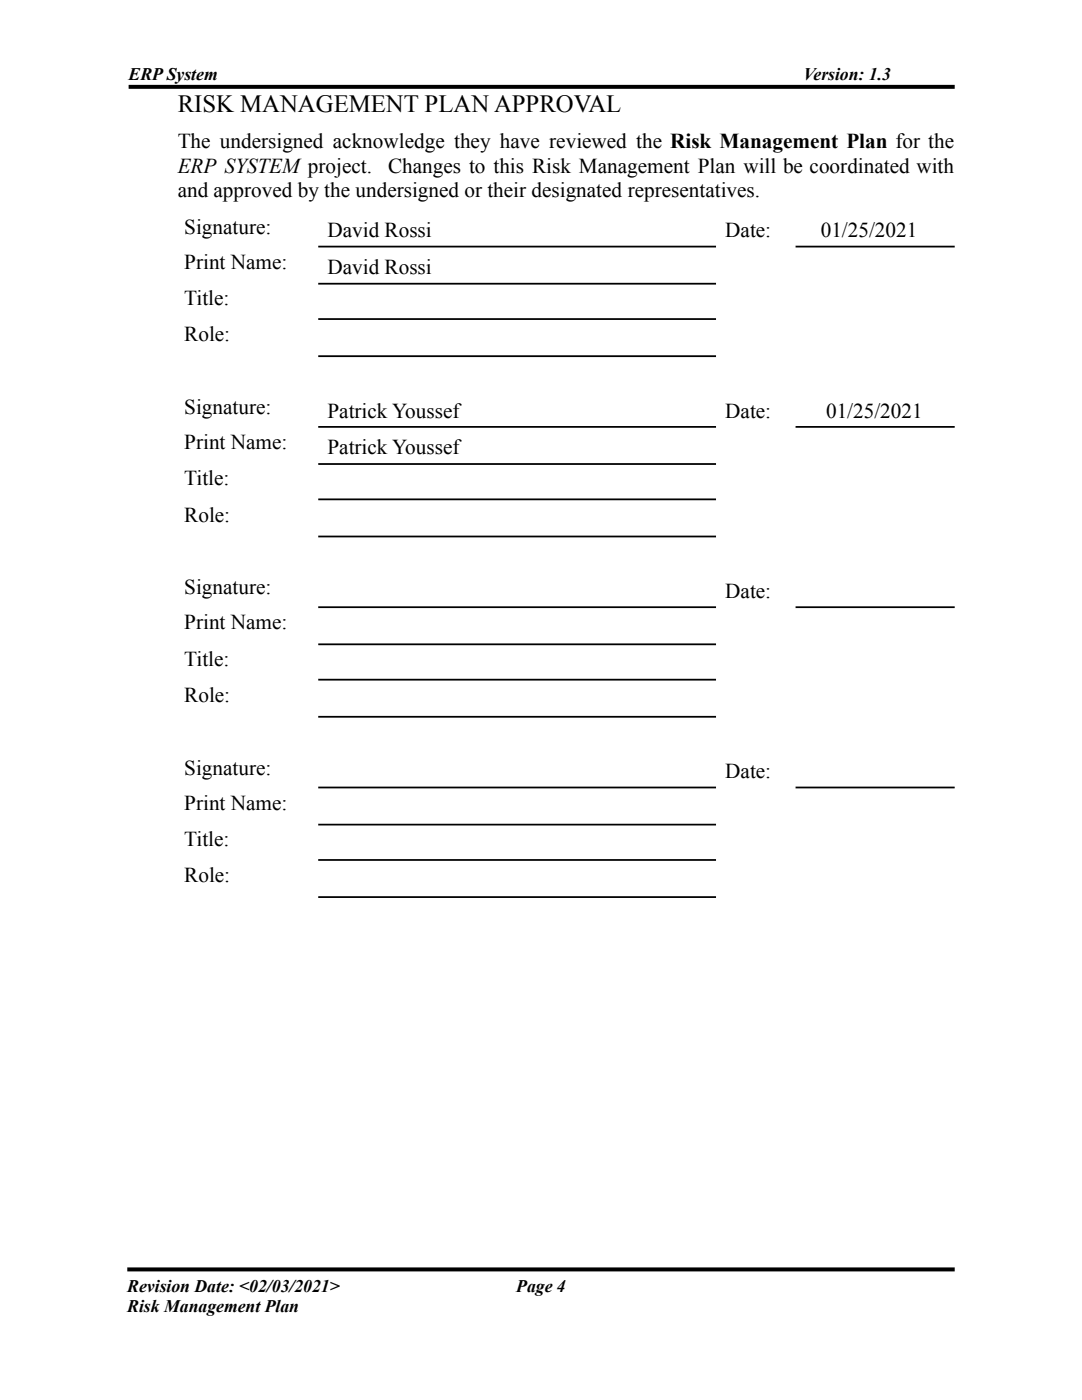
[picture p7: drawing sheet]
<svg xmlns="http://www.w3.org/2000/svg" width="216mm" height="279mm" viewBox="0 0 216 279" stroke-linecap="round" stroke-linejoin="round" font-family="sans-serif">
<defs><g id="words">
<text font-size="4.9" x="35.5" y="22.4">RISK MANAGEMENT PLAN APPROVAL</text>
<g font-size="4.2">
<text x="35.5" y="29.6">The undersigned acknowledge they have reviewed the Risk Management Plan for the</text>
<text x="35.5" y="34.4">ERP SYSTEM project.</text>
<text x="77.4" y="34.4">Changes to this Risk Management Plan will be coordinated with</text>
<text x="35.5" y="39.3">and approved by the undersigned or their designated representatives.</text>
<text x="36.8" y="46.6">Signature:</text>
<text x="65.4" y="47.3">David Rossi</text>
<text x="144.7" y="47.3">Date:</text>
<text x="163.8" y="47.3">01/25/2021</text>
<text x="36.8" y="53.6">Print Name:</text>
<text x="65.4" y="54.6">David Rossi</text>
<text x="36.8" y="60.9">Title:</text>
<text x="36.8" y="68.1">Role:</text>
<text x="36.8" y="82.6">Signature:</text>
<text x="65.4" y="83.3">Patrick Youssef</text>
<text x="144.7" y="83.3">Date:</text>
<text x="164.8" y="83.3">01/25/2021</text>
<text x="36.8" y="89.6">Print Name:</text>
<text x="65.4" y="90.6">Patrick Youssef</text>
<text x="36.8" y="96.9">Title:</text>
<text x="36.8" y="104.1">Role:</text>
<text x="36.8" y="118.6">Signature:</text>
<text x="144.7" y="119.3">Date:</text>
<text x="36.8" y="125.6">Print Name:</text>
<text x="36.8" y="132.8">Title:</text>
<text x="36.8" y="140.1">Role:</text>
<text x="36.8" y="154.6">Signature:</text>
<text x="144.7" y="155.3">Date:</text>
<text x="36.8" y="161.6">Print Name:</text>
<text x="36.8" y="168.8">Title:</text>
<text x="36.8" y="176.1">Role:</text>
</g>
<g font-size="3.5">
<text x="25.7" y="16">ERPSystem</text>
<text x="160.4" y="16">Version: 1.3</text>
<text x="25.4" y="257.8">Revision Date: &lt;02/03/2021&gt;</text>
<text x="103" y="257.8">Page 4</text>
<text x="25.4" y="261.9">Risk Management Plan</text>
</g>
</g></defs>
<path d="M25.7 17.3h164.8M25.4 253.3h165.1" fill="none" stroke="#000" stroke-width=".79" stroke-linecap="butt"/>
<g fill="none" stroke="#000" stroke-width=".35">
<path d="M63.5 49.2h79.4M63.5 56.6h79.4M158.7 49.2h31.8M63.5 63.7h79.4M63.5 71.1h79.4M63.5 85.2h79.4M63.5 92.6h79.4M63.5 99.7h79.4M158.7 85.2h31.8M63.5 107.1h79.4M63.5 121.2h79.4M63.5 128.6h79.4"/>
<path d="M63.5 135.6h79.4M158.7 121.2h31.8M63.5 143.1h79.4M63.5 157.2h79.4M158.7 157.2h31.8M63.5 164.6h79.4M63.5 171.6h79.4M63.5 179h79.4"/>
</g>
<use href="#words"/>
</svg>
